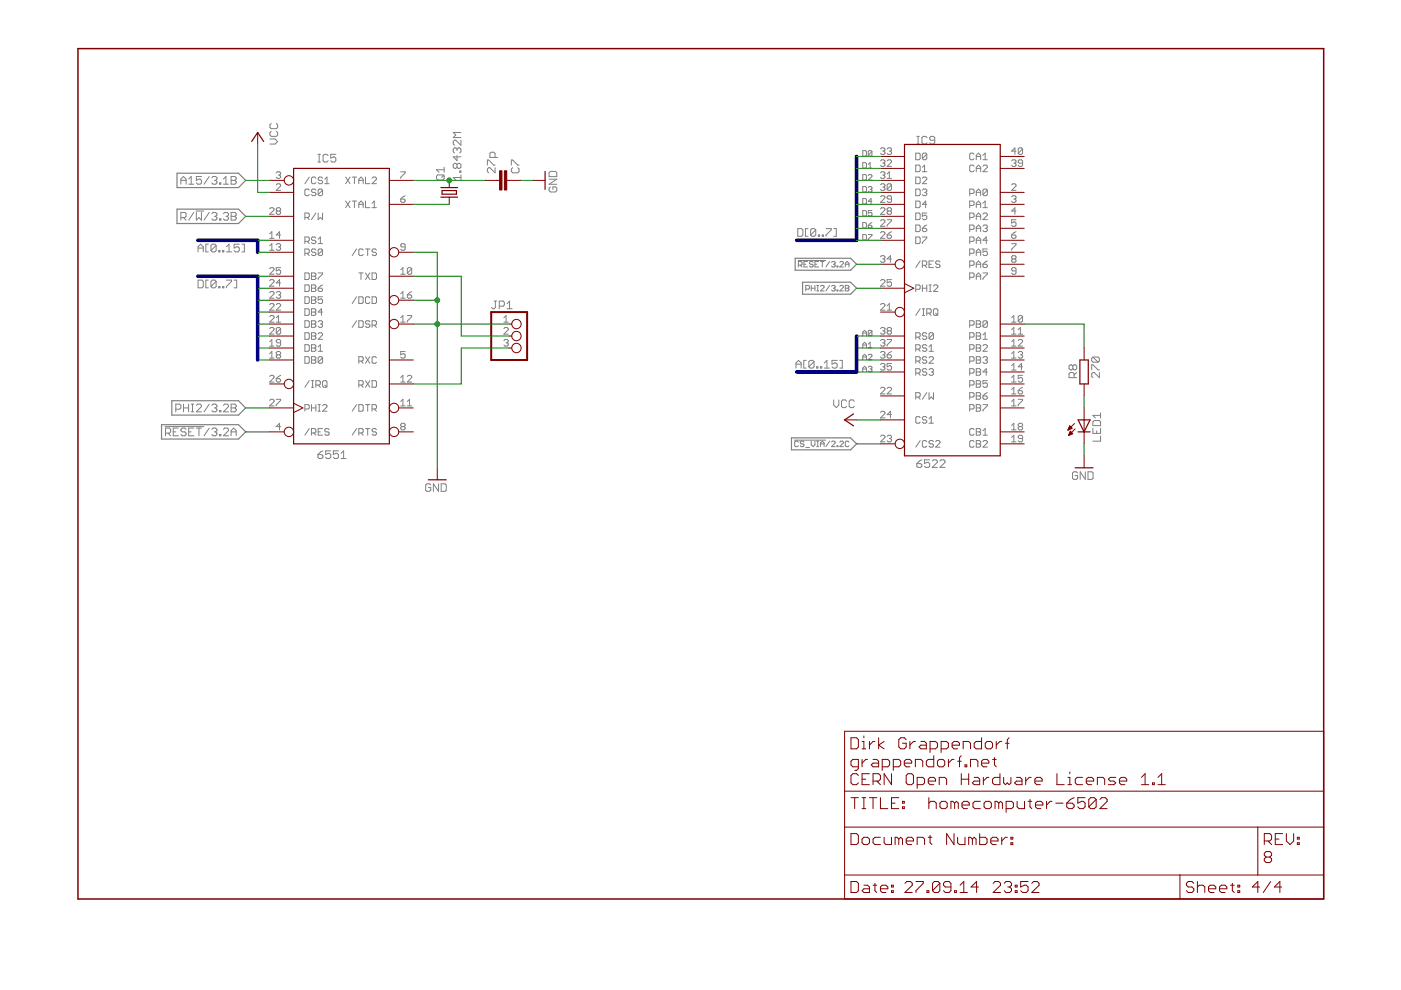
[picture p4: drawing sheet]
<svg xmlns="http://www.w3.org/2000/svg" width="297mm" height="210mm" viewBox="0 0 297 210" stroke-linecap="round" stroke-linejoin="round" font-family="sans-serif">
<g fill="none" stroke="#808080" stroke-width=".21">
<path d="M38.4 38.2h1.1M38.4 39.1v-1.1l.5-.6 .6 .6v1.1M40 39.1h1.1M40 38l.5-.6v1.7M42.7 37.4h-1.1v.8l.8-.2 .3 .2v.6l-.3 .3h-.5l-.3-.3M44.4 37.4l-1.1 1.7M44.9 37.7l.3-.3h.5l.3 .3v.3l-.3 .2M45.4 38.2h.3M45.7 38.2l.3 .3v.3l-.3 .3h-.5l-.3-.3M46.5 38.8h.3v.3h-.3zM47.4 39.1h1.1M47.4 38l.5-.6v1.7"/>
<path d="M49 37.4h.8l.3 .3v.3l-.3 .2 .3 .3v.3l-.3 .3h-.8zM49 38.2h.8M57.2 29.5h1.1l.6 .5-.6 .5h-1.1M57.5 27.8l-.3 .3v.5l.3 .3h1.1l.3-.3v-.5l-.3-.3M57.5 26.2l-.3 .3v.5l.3 .3h1.1l.3-.3v-.5l-.3-.3M58.6 39.2l.2-.2h.5l.2 .2v.2l-.9 1h.9M58.6 36.7l.2-.3h.5l.2 .3-.2 .4M59 37.1h.3M59.3 37.1l.2 .3-.2 .4h-.5l-.2-.2M65.6 37.5l-1 1.4M67 37.8l-.3-.3h-.4l-.3 .3v.9l.3 .2h.4l.3-.2M67.4 34.4h.5"/>
<path d="M67.4 32.7h.5M67.7 32.7v1.7M68.4 37.8l-.2-.3h-.5l-.2 .3 .2 .4h.5l.2 .3-.2 .4h-.5l-.2-.2M68.9 38.9h.9M68.9 38l.4-.5v1.4M69.6 33l-.3-.3h-.5l-.3 .3v1.1l.3 .3h.5l.3-.3M71.2 32.7h-1.1v.8l.6-.2h.2l.3 .2v.6l-.3 .3h-.5l-.3-.3M73.3 37.5l.9 1.4M74.2 37.5l-.9 1.4M74.7 37.5h.9M75.1 37.5v1.4M76.1 38.2h.9"/>
<path d="M76.1 38.9v-.9l.4-.5 .5 .5v.9M77.5 37.5v1.4h.9M78.9 37.8l.2-.3h.5l.2 .3v.2l-.9 .9h.9M85 36.4h.9v.3l-.9 .9v.2M92.5 37.4l.3-.3h1.1l.3 .3v.5l-.3 .3h-1.1l-.3-.3zM94.2 35.5v1M94.2 37.1l-.6 .5M94.2 36h-1.7l.6 .5M96.9 31.6l.3-.3h.3l.2 .3v.6l-.2 .2M96.9 34.9l.3-.3h.3l.2 .3v.5l-.2 .3h-.3l-.3-.3M96.9 34.9l-.3-.3h-.2l-.3 .3v.5l.3 .3h.2l.3-.3M96.9 31.6l-.3-.3h-.2l-.3 .3v.6l.3 .2"/>
<path d="M96.9 31.6v.3M96.9 33v1.1l-.8-.8h1.6M96.9 34.9v.5M97.5 36.3h.2v.2h-.2zM97.7 37.6h-1.6l.5 .6M97.7 29.7v1.1l-1.1-1.1h-.2l-.3 .3v.5l.3 .3M97.7 37.1v1.1M97.7 28.1h-1.6l.5 .5-.5 .6h1.6M103.3 35v-1.1h.3l1.1 1.1h.3M105 33.4v-.8l-.3-.3h-.6l-.2 .3v.8h1.6M105 35.6v1l-1.1-1h-.3l-.3 .2v.6l.3 .2M108.4 35v-1.1h.3l1.1 1.1h.2"/>
<path d="M108.7 35.6l-.3 .2v.6l.3 .2h1.1l.2-.2v-.6l-.2-.2M116.4 38h1.6l-1.6 1.1h1.6M116.7 39.6l-.3 .3v.5l.3 .3h1.1l.2-.3v-.5l-.2-.3h-.6v.6M116.7 36.3h1.1l.2 .3v.8h-1.6v-.8zM182.9 39.6h.6l.2 .2v.7l-.2 .2h-.6zM182.9 37h.6l.2 .2v.8l-.2 .2h-.6zM182.9 31.9h.6l.2 .2v.8l-.2 .2h-.6zM182.9 34.5h.6l.2 .2v.8l-.2 .1h-.6zM184.1 37.2l.2-.2h.4l.2 .2v.2l-.8 .8h.8M184.1 34.9l.4-.4v1.1M184.1 39.8l.2-.2h.4l.2 .2-.2 .4M184.1 35.6h.8"/>
<path d="M184.9 32.1l-.2-.2h-.4l-.2 .2v.8M184.9 32.1v.8l-.2 .2h-.4l-.2-.2M184.9 32.1l-.8 .8M186.7 31.6l.2-.3h.5l.2 .3-.2 .4M186.7 39.2l.2-.2h.5l.2 .2-.2 .5M186.7 36.7l.2-.3h.5l.2 .3-.2 .4M186.7 34.1l.2-.2h.5l.2 .2-.2 .5M187.2 34.6h.2M187.2 39.7h.2M187.2 37.1h.2M187.2 32h.2M187.4 39.7l.2 .2-.2 .5h-.5l-.2-.3"/>
<path d="M187.4 37.1l.2 .3-.2 .4h-.5l-.2-.2M187.4 34.6l.2 .2-.2 .5h-.5l-.2-.2M187.4 32l.2 .3-.2 .4h-.5l-.2-.2M188.1 31.6l.2-.3h.5l.2 .3-.2 .4M188.1 37.8h.9M188.1 34.1l.2-.2h.5l.2 .2v.3l-.9 .9h.9M188.1 36.9l.5-.5v1.4M188.6 32h.2M188.8 32l.2 .3-.2 .4h-.5l-.2-.2M189 39.2v.9l-.2 .3h-.5l-.2-.3M189 39.2l-.2-.2h-.5l-.2 .2v.9M189 39.2l-.9 .9"/>
<path d="M194.2 35h.7l.2 .2v1l-.2 .2h-.7zM194.2 37.5h.7l.2 .3v.9l-.2 .2h-.7zM194.2 32.5h.7l.2 .2v.9l-.2 .3h-.7zM194.4 30.5h.5M194.4 28.9h.5M194.6 28.9v1.6M195.6 35.5l.4-.5v1.4M195.6 37.8l.2-.3h.5l.2 .3v.2l-.9 .9h.9M195.6 36.4h.9M196.5 32.7v.9l-.2 .3h-.5l-.2-.3M196.5 32.7l-.2-.2h-.5l-.2 .2v.9M196.5 32.7l-.9 .9"/>
<path d="M196.6 29.2l-.3-.3h-.6l-.2 .3v1.1l.2 .2h.6l.3-.2M198.2 29.7h-.8l-.3-.2v-.3l.3-.3h.5l.3 .3v1.1l-.3 .2h-.5l-.3-.2M206.5 35.2l-.2-.2h-.5l-.2 .2v1l.2 .2h.5l.2-.2M206.5 32.7l-.2-.2h-.5l-.2 .2v.9l.2 .3h.5l.2-.3M207 35.7h.9M207 33.9v-1l.5-.4 .4 .4v1M207 36.4v-.9l.5-.5 .4 .5v.9M207 33.2h.9M208.4 35.2l.2-.2h.5l.2 .2v.3l-.9 .9h.9M208.4 33.9h.9M208.4 32.9l.5-.4v1.4M214.5 39.2l.2-.2h.5l.2 .2v.2l-.9 1h.9"/>
<path d="M214.5 34.1l.2-.2h.5l.2 .2-.2 .5M214.9 34.6h.3M215.2 34.6l.2 .2-.2 .5h-.5l-.2-.2M215.4 32h-.9l.7-.7v1.4M216.8 34.6h-.7l-.2-.2 .2-.5h.5l.2 .2v1l-.2 .2h-.5l-.2-.2M216.8 31.6l-.2-.3h-.5l-.2 .3v.9M216.8 31.6v.9l-.2 .2h-.5l-.2-.2M216.8 31.6l-.9 .9M38.4 46.1h.8l.3-.2v-.6l-.3-.3h-.8v1.7M38.9 46.1l.6 .6M41.1 45l-1.1 1.7M41.6 44.7h1.6"/>
<path d="M41.6 45v1.7l.6-.6 .5 .6v-1.7M42 59.4h.8l.3 .3v1l-.3 .3h-.8zM42 53.4v-1.1l.5-.5 .6 .5v1.1M42 52.6h1.1M44.2 51.8h-.6v1.6h.6M44.2 59.4h-.6v1.6h.6M44.4 45l-1.1 1.7M44.9 45.3l.3-.3h.5l.3 .3v.3l-.3 .3M45.4 45.9h.3M45.7 45.9l.3 .2v.3l-.3 .3h-.5l-.3-.3M45.8 52v1.1l-.2 .3h-.6l-.3-.3M45.8 52l-.2-.2h-.6l-.3 .2v1.1"/>
<path d="M45.8 59.7l-.2-.3h-.6l-.3 .3v1M45.8 59.7v1l-.2 .3h-.6l-.3-.3M45.8 52l-1.1 1.1M45.8 59.7l-1.1 1M46.4 53.1h.2v.3h-.2zM46.5 46.4h.3v.3h-.3zM47.2 53.1h.3v.3h-.3zM47.4 45.3l.2-.3h.6l.3 .3v.3l-.3 .3M47.9 45.9h.3M48 53.4h1.1M48 52.3l.6-.5v1.6M48 59.4h1.1v.3l-1.1 1v.3"/>
<path d="M48.2 45.9l.3 .2v.3l-.3 .3h-.6l-.2-.3M49 45.9h.8M49 45h.8l.3 .3v.3l-.3 .3 .3 .2v.3l-.3 .3h-.8zM49.6 59.4h.6v1.6h-.6M50.7 51.8h-1.1v.8l.6-.3h.3l.2 .3v.5l-.2 .3h-.6l-.3-.3M51.3 51.8h.5v1.6h-.5M57.2 44.3l.2-.3h.5l.2 .3v.2l-.9 .9h.9M57.2 59.5l.2-.2h.5l.2 .2v.3l-.9 .9h.9M57.2 53.1h.9M57.2 57l.2-.3h.5l.2 .3v.2l-.9 .9h.9M57.2 52.1l.4-.4v1.4M57.2 49.6l.4-.5v1.4"/>
<path d="M57.2 50.5h.9M58.6 51.9l.2-.2h.5l.2 .2-.2 .5M58.8 44.7l-.2-.2 .2-.5h.5l.2 .3-.2 .4M58.8 44.7l-.2 .3 .2 .4h.5l.2-.2-.2-.5M58.8 44.7h.5M59 52.4h.3M59.3 52.4l.2 .2-.2 .5h-.5l-.2-.3M59.5 56.7h-.9v.7l.7-.2 .2 .2v.5l-.2 .2h-.5l-.2-.2M59.5 49.8h-.9l.7-.7v1.4M59.5 60h-.9l.7-.7v1.4M64.6 46.1h.7l.3-.2v-.5l-.3-.2h-.7v1.4M64.6 51.2h.7l.3-.3v-.4l-.3-.3h-.7v1.4"/>
<path d="M64.6 53.7h.7l.3-.2v-.5l-.3-.2h-.7v1.4M64.6 57.9h.7l.3 .2v.9l-.3 .3h-.7zM65.1 53.7l.5 .5M65.1 51.2l.5 .4M65.1 46.1l.5 .5M65.6 40.3l-.3-.2h-.4l-.3 .2v1l.3 .2h.4l.3-.2M66 57.9h.7l.3 .2-.3 .5 .3 .4-.3 .3h-.7zM66 58.6h.7M67 40.3l-.3-.2h-.4l-.3 .5 .3 .2h.4l.3 .5-.3 .2h-.4l-.3-.2M67 50.5l-.3-.3h-.4l-.3 .5 .3 .2h.4l.3 .5-.3 .2h-.4l-.3-.2M67 53l-.3-.2h-.4l-.3 .5 .3 .2h.4l.3 .5-.3 .2h-.4l-.3-.2M67 45.2l-1 1.4"/>
<path d="M67.5 45.2v1.4l.4-.5 .5 .5v-1.4M67.5 57.9h.9v.2l-.9 .9v.3M67.5 51.6h.9M67.5 50.7l.4-.5v1.4M68.4 40.3l-.2-.2h-.5l-.2 .2v1M68.4 40.3v1l-.2 .2h-.5l-.2-.2M68.4 53l-.2-.2h-.5l-.2 .2v1M68.4 53v1l-.2 .2h-.5l-.2-.2M68.4 40.3l-.9 1M68.4 53l-.9 1M73.3 42.6l.9 1.4M74.2 42.6l-.9 1.4"/>
<path d="M74.7 42.6h.9M75.1 42.6v1.4M75.6 52.8l-.9 1.4M76.1 44v-.9l.4-.5 .5 .5v.9M76.1 43.3h.9M76.1 57.9h.9M76.5 57.9v1.4M77 53l-.2-.2h-.5l-.2 .2v1l.2 .2h.5l.2-.2M77.5 42.6v1.4h.9M77.5 52.8h.9M77.5 57.9l.9 1.4M78 52.8v1.4"/>
<path d="M78.4 57.9l-.9 1.4M78.9 57.9h.7l.2 .2v.9l-.2 .3h-.7zM78.9 44h.9M78.9 43.1l.5-.5v1.4M79.8 53l-.2-.2h-.5l-.2 .2 .2 .5h.5l.2 .2-.2 .5h-.5l-.2-.2M85 42.2h.7l.2 .5-.2 .2h-.5l-.2-.2zM85 57.2l.4-.5v1.4M85 58.1h.9M85.9 52.4h-.7l-.2-.3 .2-.4h.5l.2 .2v.9l-.2 .3h-.5l-.2-.3M85.9 41.5l-.9 .7M87.3 57l-.2-.3h-.5l-.2 .3v.9M87.3 57v.9l-.2 .2h-.5l-.2-.2"/>
<path d="M87.3 57l-.9 .9M169.1 48.5h.8l.3 .2v1.1l-.3 .3h-.8zM169.2 55.2h5.9M169.3 56.2h.6l.2-.2v-.4l-.2-.2h-.6v1.2M169.7 56.2l.4 .4M170.5 56h.3M171.2 55.4h-.7v1.2h.7M171.3 48.5h-.5v1.6h.5M172.4 55.6l-.2-.2h-.4l-.2 .4 .2 .2h.4l.2 .4-.2 .2h-.4l-.2-.2M172.8 56h.4M173 48.7l-.3-.2h-.6l-.2 .2v1.1M173 48.7v1.1l-.3 .3h-.6l-.2-.3"/>
<path d="M173 48.7l-1.1 1.1M173.5 49.8h.3v.3h-.3zM173.6 55.4h-.8v1.2h.8M173.9 55.4h.8M174.3 49.8h.3v.3h-.3zM174.3 55.4v1.2M175.1 48.5h1.1v.2l-1.1 1.1v.3M175.9 55.4l-.8 1.2M176.3 55.6l.2-.2h.4l.2 .2-.2 .4M176.7 56h.2M176.8 48.5h.5v1.6h-.5M176.9 56l.2 .2-.2 .4h-.4l-.2-.2"/>
<path d="M177.5 56.4h.2v.2h-.2zM178.1 55.6l.1-.2h.4l.2 .2v.2l-.7 .8h.7M179.2 56h.8M179.2 56.6v-.8l.4-.4 .4 .4v.8M182.9 49.7h.6l.2 .2v.8l-.2 .2h-.6zM182.9 42.1h.6l.2 .2v.8l-.2 .2h-.6zM182.9 44.6h.6l.2 .2v.8l-.2 .2h-.6zM182.9 47.2h.6l.2 .2v.8l-.2 .1h-.6zM184.1 47.8h.6l.2 .4-.2 .1h-.4l-.2-.1zM184.1 49.7h.8v.2l-.8 .8v.2M184.5 40.2h.2M184.7 40.2l.2 .1-.2 .4h-.4l-.2-.2"/>
<path d="M184.9 44.6h-.8v.6l.4-.2 .4 .2v.4l-.2 .2h-.4l-.2-.2M184.9 47.2l-.8 .6M184.9 42.7h-.8l.6-.6v1.2M186.7 41.7l.2-.2h.5l.2 .2v.3l-.9 .9h.9M186.7 44.3l.2-.3h.5l.2 .3v.2l-.9 .9h.9M186.7 49.4l.2-.3h.5l.2 .3v.2l-.9 .9h.9M186.7 59.5l.2-.2h.5l.2 .2v.3l-.9 .9h.9M186.7 54.4l.2-.2h.5l.2 .2-.2 .5M186.7 46.8l.2-.2h.5l.2 .2v.3l-.9 .9h.9M187.2 54.9h.2M187.4 54.9l.2 .2-.2 .5h-.5l-.2-.2M188.1 49.8h.7l.2 .5-.2 .2h-.5l-.2-.2z"/>
<path d="M188.1 46.6h.9v.2l-.9 1v.2M188.3 44.7l-.2-.2 .2-.5h.5l.2 .3-.2 .4M188.3 44.7l-.2 .3 .2 .4h.5l.2-.2-.2-.5M188.3 44.7h.5M189 42.2h-.7l-.2-.2 .2-.5h.5l.2 .2v1l-.2 .2h-.5l-.2-.2M189 59.3h-.9v.7l.5-.2 .4 .2v.5l-.2 .2h-.5l-.2-.2M189 54.9h-.9l.7-.7v1.4M189 49.1l-.9 .7M194.2 40.1h.7l.2 .2v1l-.2 .2h-.7zM194.2 42.6h.7l.2 .3v.9l-.2 .2h-.7zM194.2 50.2h.7l.2 .3v.9l-.2 .2h-.7zM194.2 45.2h.7l.2 .2v.9l-.2 .3h-.7z"/>
<path d="M194.2 47.7h.7l.2 .2v1l-.2 .2h-.7zM195.1 55.3l-.9 1.4M195.6 40.3l.2-.2h.5l.2 .2-.2 .5M195.6 50.2h.9v.3l-.9 .9v.2M195.6 56.3h.7l.2-.3v-.4l-.2-.3h-.7v1.4M195.6 48.4h.7l.2 .5-.2 .2h-.5l-.2-.2zM196 40.8h.3M196 56.3l.5 .4M196.3 40.8l.2 .2-.2 .5h-.5l-.2-.2M196.5 43.3h-.9l.7-.7v1.4M196.5 45.2h-.9v.7l.4-.3 .5 .3v.4l-.2 .3h-.5l-.2-.3M196.5 47.7l-.9 .7"/>
<path d="M197 56h.4M197.9 55.3h-.9v1.4h.9M199.3 55.6l-.2-.3h-.5l-.2 .3 .2 .4h.5l.2 .3-.2 .4h-.5l-.2-.2M205.6 58.8h.7l.2-.2v-.5l-.2-.2h-.7v1.4M205.6 41h.7l.2-.2v-.5l-.2-.2h-.7v1.4M205.6 43.6h.7l.2-.3v-.4l-.2-.3h-.7v1.4M205.6 53.7h.7l.2-.2v-.5l-.2-.2h-.7v1.4M205.6 51.2h.7l.2-.3v-.4l-.2-.3h-.7v1.4M205.6 46.1h.7l.2-.2v-.5l-.2-.2h-.7v1.4M205.6 48.6h.7l.2-.2v-.5l-.2-.2h-.7v1.4M205.6 56.3h.7l.2-.3v-.4l-.2-.3h-.7v1.4M207 40.8h.9"/>
<path d="M207 43.3h.9M207 53.5h.9M207 50.9h.9M207 58.6h.9M207 41.5v-.9l.5-.5 .4 .5v.9M207 44v-.9l.5-.5 .4 .5v.9M207 46.6v-1l.5-.4 .4 .4v1M207 49.1v-.9l.5-.5 .4 .5v.9M207 51.6v-.9l.5-.5 .4 .5v.9M207 54.2v-.9l.5-.5 .4 .5v.9M207 56.7v-.9l.5-.5 .4 .5v.9M207 59.3v-1l.5-.4 .4 .4v1"/>
<path d="M207 56h.9M207 48.4h.9M207 45.9h.9M208.4 44h.9M208.4 57.9h.9v.2l-.9 .9v.3M208.4 45.4l.2-.2h.5l.2 .2v.2l-.9 1h.9M208.4 47.9l.2-.2h.5l.2 .2-.2 .5M208.4 56h.7l.2 .5-.2 .2h-.5l-.2-.2zM208.4 43.1l.5-.5v1.4M208.9 48.4h.2M209.1 48.4l.2 .2-.2 .5h-.5l-.2-.2M209.3 40.3l-.2-.2h-.5l-.2 .2v1"/>
<path d="M209.3 40.3v1l-.2 .2h-.5l-.2-.2M209.3 52.8h-.9v.7l.7-.2 .2 .2v.5l-.2 .2h-.5l-.2-.2M209.3 50.9h-.9l.7-.7v1.4M209.3 55.3l-.9 .7M209.3 40.3l-.9 1M214.5 41.7l.2-.2h.5l.2 .2-.2 .5M214.5 51.7h.9v.2l-.9 .9v.3M214.5 49.8h.7l.2 .5-.2 .2h-.5l-.2-.2zM214.7 54.9l-.2-.2 .2-.5h.5l.2 .2-.2 .5M214.7 54.9l-.2 .2 .2 .5h.5l.2-.2-.2-.5M214.7 54.9h.5M214.9 42.2h.3"/>
<path d="M215.2 42.2l.2 .2-.2 .5h-.5l-.2-.2M215.4 57.4h-.7l-.2-.2 .2-.5h.5l.2 .3v.9l-.2 .2h-.5l-.2-.2M215.4 44.7h-.9l.7-.7v1.4M215.4 46.6h-.9v.7l.7-.2 .2 .2v.5l-.2 .2h-.5l-.2-.2M215.4 49.1l-.9 .7M46.4 60.7h.2v.3h-.2zM47.2 60.7h.3v.3h-.3zM57.2 75.9h.9M57.2 67.1l.2-.2h.5l.2 .2v.3l-.9 .9h.9M57.2 62.1l.2-.3h.5l.2 .3v.2l-.9 .9h.9M57.2 79.8l.2-.2h.5l.2 .2v.3l-.9 .9h.9M57.2 72.5l.4-.5v1.4"/>
<path d="M57.2 75l.4-.5v1.4M57.2 64.6l.2-.2h.5l.2 .2v.2l-.9 1h.9M57.2 73.4h.9M57.2 69.7l.2-.3h.5l.2 .3v.2l-.9 .9h.9M58.6 62.1l.2-.3h.5l.2 .3-.2 .4M58.6 64.6l.2-.2h.5l.2 .2v.2l-.9 1h.9M58.6 68.3h.9M58.6 67.4l.4-.5v1.4M58.8 75.2l-.2-.2 .2-.5h.5l.2 .3-.2 .4M58.8 75.2l-.2 .3 .2 .4h.5l.2-.2-.2-.5M58.8 75.2h.5M59 62.5h.3"/>
<path d="M59.3 62.5l.2 .3-.2 .4h-.5l-.2-.2M59.5 69.7v.9l-.2 .2h-.5l-.2-.2M59.5 72.7h-.7l-.2-.2 .2-.5h.5l.2 .2v1l-.2 .2h-.5l-.2-.2M59.5 79.6l-.9 .7M59.5 69.7l-.2-.3h-.5l-.2 .3v.9M59.5 69.7l-.9 .9M64.6 60.4h.7l.3 .2v1l-.3 .2h-.7zM64.6 62.9h.7l.3 .3v.9l-.3 .2h-.7zM64.6 65.5h.7l.3 .2v.9l-.3 .3h-.7zM64.6 68h.7l.3 .2v1l-.3 .2h-.7zM64.6 70.5h.7l.3 .3v.9l-.3 .2h-.7zM64.6 73.1h.7l.3 .2v1l-.3 .2h-.7z"/>
<path d="M64.6 75.6h.7l.3 .3v.9l-.3 .2h-.7zM66 60.4h.7l.3 .2-.3 .5 .3 .5-.3 .2h-.7zM66 62.9h.7l.3 .3-.3 .4 .3 .5-.3 .2h-.7zM66 65.5h.7l.3 .2-.3 .5 .3 .4-.3 .3h-.7zM66 68h.7l.3 .2-.3 .5 .3 .5-.3 .2h-.7zM66 70.5h.7l.3 .3-.3 .4 .3 .5-.3 .2h-.7zM66 73.1h.7l.3 .2-.3 .5 .3 .5-.3 .2h-.7zM66 75.6h.7l.3 .3-.3 .4 .3 .5-.3 .2h-.7zM66 68.7h.7M66 76.3h.7M66 73.8h.7M66 71.2h.7"/>
<path d="M66 66.2h.7M66 63.6h.7M66 61.1h.7M67.5 61.1h.7l.2 .5-.2 .2h-.5l-.2-.2zM67.5 68.2l.2-.2h.5l.2 .2-.2 .5M67.5 70.8l.2-.3h.5l.2 .3v.2l-.9 .9h.9M67.5 73.6l.4-.5v1.4M67.5 74.5h.9M67.9 68.7h.3M68.2 68.7l.2 .2-.2 .5h-.5l-.2-.2M68.4 60.4l-.9 .7M68.4 62.9h-.9v.7l.4-.2 .5 .2v.5l-.2 .2h-.5l-.2-.2"/>
<path d="M68.4 75.9l-.2-.3h-.5l-.2 .3v.9M68.4 75.9v.9l-.2 .2h-.5l-.2-.2M68.4 75.9l-.9 .9M68.4 66.2h-.9l.7-.7v1.4M75.6 62.9l-.9 1.4M75.6 68l-.9 1.4M76.1 62.9h.7l.2 .3v.9l-.2 .2h-.7zM76.1 68h.7l.2 .2v1l-.2 .2h-.7zM76.1 76.6h.7l.2-.3v-.4l-.2-.3h-.7v1.4M76.5 76.6l.5 .4M77.5 75.6l.9 1.4M78.4 75.6l-.9 1.4"/>
<path d="M78.4 63.2l-.2-.3h-.5l-.2 .3v.9l.2 .2h.5l.2-.2M78.4 68.2l-.2-.2h-.5l-.2 .5 .2 .2h.5l.2 .5-.2 .2h-.5l-.2-.2M78.9 62.9h.7l.2 .3v.9l-.2 .2h-.7zM78.9 68.9h.7l.2-.2v-.5l-.2-.2h-.7v1.4M79.4 68.9l.4 .5M79.8 75.9l-.2-.3h-.5l-.2 .3v.9l.2 .2h.5l.2-.2M85 62.3l.4-.5v1.4M85 67.4l.4-.5v1.4M85 63.2h.9M85 68.3h.9M85.9 74.5h-.9v.7l.4-.2 .5 .2v.5l-.2 .2h-.5l-.2-.2M86.4 62.5h.7l.2 .5-.2 .2h-.5l-.2-.2z"/>
<path d="M86.4 66.9h.9v.2l-.9 1v.2M86.4 79.8l.2-.2h.5l.2 .2v.3l-.9 .9h.9M87.3 61.8l-.9 .7M104.8 63.8h.5M105 63.8v1.4l-.2 .3h-.3l-.3-.3M105.9 64.9h.8l.2-.3v-.5l-.2-.3h-.8v1.7M106.8 68.3h1M106.8 72.2l.3-.2h.4l.3 .2-.3 .5M106.8 69.7l.3-.3h.4l.3 .3v.2l-1 .9h1M106.8 67.4l.5-.5v1.4M107.3 72.7h.2M107.5 65.5h1.1"/>
<path d="M107.5 64.4l.5-.6v1.7M107.5 72.7l.3 .2-.3 .5h-.4l-.3-.2M168.8 78v-1l.5-.6 .6 .6v1M168.8 77.2h1.1M170.8 61.3h.6l.2-.2v-.4l-.2-.2h-.6v1.2M170.9 76.4h-.5v1.6h.5M172 61.1h.8M172 60.5v1.2M172.6 76.7v1.1l-.3 .2h-.5l-.3-.2M172.6 76.7l-.3-.3h-.5l-.3 .3v1.1M172.6 76.7l-1.1 1.1M172.8 60.5v1.2"/>
<path d="M173.1 77.8h.3v.2h-.3zM173.2 60.5h.4M173.2 61.7h.4M173.4 60.5v1.2M173.9 77.8h.3v.2h-.3zM173.9 60.7l.2-.2h.4l.2 .2v.2l-.8 .8h.8M174.8 78h1.1M174.8 77l.5-.6v1.6M175.9 60.5l-.8 1.2M176.3 60.7l.2-.2h.4l.2 .2-.2 .4M176.7 61.1h.2M176.9 61.1l.2 .2-.2 .4h-.4l-.2-.2"/>
<path d="M177.5 61.5h.2v.2h-.2zM177.5 76.4h-1.1v.8l.6-.2h.2l.3 .2v.6l-.3 .2h-.5l-.3-.2M178.1 76.4h.5v1.6h-.5M178.1 60.7l.1-.2h.4l.2 .2v.2l-.7 .8h.7M179.2 61.1h.6M179.2 60.5h.6l.2 .2-.2 .4 .2 .4-.2 .2h-.6zM182.9 75.7h.8M182.9 76.3v-.8l.4-.4 .4 .4v.8M182.9 71.2v-.8l.4-.4 .4 .4v.8M182.9 73.7v-.7l.4-.4 .4 .4v.7M182.9 78.8v-.8l.4-.3 .4 .3v.8M182.9 73.2h.8"/>
<path d="M182.9 70.6h.8M182.9 78.2h.8M184.1 75.3l.2-.2h.4l.2 .2v.2l-.8 .8h.8M184.1 73l.4-.4v1.1M184.1 73.7h.8M184.1 77.9l.2-.2h.4l.2 .2-.2 .3M184.5 78.2h.2M184.7 78.2l.2 .2-.2 .4h-.4l-.2-.2M184.9 70.2l-.2-.2h-.4l-.2 .2v.8M184.9 70.2v.8l-.2 .2h-.4l-.2-.2M184.9 70.2l-.8 .8M186.7 74.8l.2-.3h.5l.2 .3-.2 .4"/>
<path d="M186.7 64.6l.2-.2h.5l.2 .2v.2l-.9 1h.9M186.7 72.2l.2-.2h.5l.2 .2-.2 .5M186.7 69.7l.2-.3h.5l.2 .3-.2 .4M186.7 77.3l.2-.2h.5l.2 .2-.2 .5M187.2 75.2h.2M187.2 72.7h.2M187.2 77.8h.2M187.2 70.1h.2M187.4 77.8l.2 .2-.2 .5h-.5l-.2-.3M187.4 75.2l.2 .3-.2 .4h-.5l-.2-.2M187.4 72.7l.2 .2-.2 .5h-.5l-.2-.2M187.4 70.1l.2 .3-.2 .4h-.5l-.2-.2"/>
<path d="M188.1 75.2h.7l.2 .5-.2 .2h-.5l-.2-.2zM188.1 72h.9v.2l-.9 1v.2M188.1 65.8h.9M188.1 64.8l.5-.4v1.4M188.3 70.1l-.2 .3 .2 .4h.5l.2-.2-.2-.5M188.3 70.1l-.2-.2 .2-.5h.5l.2 .3-.2 .4M188.3 70.1h.5M189 77.1h-.9v.7l.5-.3 .4 .3v.4l-.2 .3h-.5l-.2-.3M189 74.5l-.9 .7M194.2 76.6h.7l.2-.3v-.4l-.2-.3h-.7v1.4M194.2 74h.7l.2-.2v-.5l-.2-.2h-.7v1.4M194.2 71.5h.7l.2-.3v-.4l-.2-.3h-.7v1.4"/>
<path d="M194.2 61.3h.7l.2-.2v-.5l-.2-.2h-.7v1.4M194.2 79.1h.7l.2-.2v-.5l-.2-.2h-.7v1.4M194.6 79.1l.5 .5M194.6 76.6l.5 .4M194.6 74l.5 .5M194.6 71.5l.5 .4M195.1 65.5l-.9 1.4M195.6 66.9h.4M195.6 65.5h.4M195.6 61.1h.9M195.6 60.4v1.4M195.8 65.5v1.4"/>
<path d="M196.5 75.9l-.2-.3h-.5l-.2 .5 .2 .2h.5l.2 .5-.2 .2h-.5l-.2-.2M196.5 78.4l-.2-.2h-.5l-.2 .2 .2 .5h.5l.2 .2-.2 .5h-.5l-.2-.3M196.5 73.3l-.2-.2h-.5l-.2 .5 .2 .2h.5l.2 .5-.2 .2h-.5l-.2-.2M196.5 70.8l-.2-.3h-.5l-.2 .5 .2 .2h.5l.2 .5-.2 .2h-.5l-.2-.2M196.5 66.4h.7l.2-.2v-.5l-.2-.2h-.7v1.4M196.5 60.4v1.4M197 66.4l.4 .5M197 75.9l.2-.3h.5l.2 .3v.2l-.9 .9h.9M197 74.5h.9M197 61.8h.4M197 60.4h.4M197 78.4l.2-.2h.5l.2 .2-.2 .5"/>
<path d="M197 73.6l.4-.5v1.4M197.2 60.4v1.4M197.4 78.9h.3M197.7 78.9l.2 .2-.2 .5h-.5l-.2-.3M197.9 70.8v.9l-.2 .2h-.5l-.2-.2M197.9 70.8l-.2-.3h-.5l-.2 .3v.9M197.9 65.7l.2-.2h.5l.2 .2v.9l-.2 .3h-.5l-.2-.3zM197.9 60.6l.2-.2h.5l.2 .2v.3l-.9 .9h.9M197.9 70.8l-.9 .9M198.4 66.4l.4 .5M205.6 76.6h.7l.2-.3v-.4l-.2-.3h-.7v1.4M205.6 68.9h.7l.2-.2v-.5l-.2-.2h-.7v1.4"/>
<path d="M205.6 74h.7l.2-.2v-.5l-.2-.2h-.7v1.4M205.6 71.5h.7l.2-.3v-.4l-.2-.3h-.7v1.4M205.6 79.1h.7l.2-.2v-.5l-.2-.2h-.7v1.4M207 75.6h.7l.2 .3-.2 .4 .2 .5-.2 .2h-.7zM207 78.2h.7l.2 .2-.2 .5 .2 .4-.2 .3h-.7zM207 68h.7l.2 .2-.2 .5 .2 .5-.2 .2h-.7zM207 68.7h.7M207 76.3h.7M207 73.1h.7l.2 .2-.2 .5 .2 .5-.2 .2h-.7zM207 73.8h.7M207 70.5h.7l.2 .3-.2 .4 .2 .5-.2 .2h-.7zM207 71.2h.7"/>
<path d="M207 78.9h.7M208.4 75.9l.2-.3h.5l.2 .3-.2 .4M208.4 73.3l.2-.2h.5l.2 .2v.3l-.9 .9h.9M208.4 71.9h.9M208.4 71l.5-.5v1.4M208.9 76.3h.2M209.1 76.3l.2 .3-.2 .4h-.5l-.2-.2M209.3 68.2v1l-.2 .2h-.5l-.2-.2M209.3 68.2l-.2-.2h-.5l-.2 .2v1M209.3 78.9h-.9l.7-.7v1.4M209.3 68.2l-.9 1M214.5 78.5h.9"/>
<path d="M214.5 75.9h.9M214.5 68.3h.9M214.5 73.4h.9M214.5 70.8h.9M214.5 67.4l.4-.5v1.4M214.5 69.9l.4-.5v1.4M214.5 72.5l.4-.5v1.4M214.5 75l.4-.5v1.4M214.5 77.5l.4-.4v1.4M215.9 74.8l.2-.3h.5l.2 .3-.2 .4M215.9 72.2l.2-.2h.5l.2 .2v.3l-.9 .9h.9M215.9 70.8h.9"/>
<path d="M215.9 69.9l.4-.5v1.4M216.3 75.2h.3M216.6 75.2l.2 .3-.2 .4h-.5l-.2-.2M216.8 79.6h-.9v.7l.7-.2 .2 .2v.5l-.2 .2h-.5l-.2-.2M216.8 67.1v1l-.2 .2h-.5l-.2-.2M216.8 67.1l-.2-.2h-.5l-.2 .2v1M216.8 77.8h-.9l.7-.7v1.4M216.8 67.1l-.9 1M227.5 77.6l-.3-.3h-.3l-.2 .3v.6l.2 .2h.3l.3-.2M227.5 77.6l.2-.3h.3l.3 .3v.6l-.3 .2h-.3l-.2-.2M227.5 77.6v.6M228.3 79l-.6 .5"/>
<path d="M231.5 78.4v-1.1h.2l1.1 1.1h.3M231.7 75.7h1.1l.3 .3v.5l-.3 .3M231.7 75.7l-.2 .3v.5l.2 .3h1.1M231.7 75.7l1.1 1.1M233.1 79v1.1l-1.1-1.1h-.3l-.2 .2v.6l.2 .3M35 90.4h8.2M35.1 91.8h.8l.3-.2v-.6l-.3-.2h-.8v1.6M35.6 91.8l.6 .6M36.7 91.6h.6M37.3 86.8h.8l.3-.3v-.5l-.3-.3h-.8v1.6M37.8 90.8h-1.1v1.6h1.1M38.9 86.5h1.1"/>
<path d="M38.9 85.7v1.6M39.5 91l-.3-.2h-.6l-.2 .2v.3l.2 .3h.6l.3 .2v.3l-.3 .3h-.6l-.2-.3M40 85.7v1.6M40 91.6h.5M40.5 85.7h.6M40.5 87.3h.6M40.8 85.7v1.6M41.1 90.8h-1.1v1.6h1.1M41.6 90.8h1.1M41.6 86l.3-.3h.5l.3 .3v.2l-1.1 1.1h1.1M42.2 90.8v1.6M44.4 90.8l-1.1 1.6"/>
<path d="M44.4 85.7l-1.1 1.6M44.9 91l.3-.2h.5l.3 .2v.3l-.3 .3M44.9 86l.3-.3h.5l.3 .3v.2l-.3 .3M45.4 91.6h.3M45.4 86.5h.3M45.7 91.6l.3 .2v.3l-.3 .3h-.5l-.3-.3M45.7 86.5l.3 .3v.2l-.3 .3h-.5l-.3-.3M46.5 92.1h.3v.3h-.3zM46.5 87h.3v.3h-.3zM47.4 91l.2-.2h.6l.3 .2v.3l-1.1 1.1h1.1M47.4 86l.2-.3h.6l.3 .3v.2l-1.1 1.1h1.1M49 91.6h1.1"/>
<path d="M49 86.5h.8M49 85.7h.8l.3 .3v.2l-.3 .3 .3 .3v.2l-.3 .3h-.8zM49 92.4v-1.1l.6-.5 .5 .5v1.1M57.2 84.9l.2-.2h.5l.2 .2v.2l-.9 1h.9M58.6 80.3h.7l.2 .5-.2 .2h-.5l-.2-.2zM58.6 84.7h.9v.2l-.9 .9v.3M59.5 90.4h-.9l.7-.7v1.4M64.6 86.7h.7l.3-.2v-.5l-.3-.2h-.7v1.4M65.6 90.9l-1 1.4M65.6 80.7l-1 1.4M66 85.8v1.4M66 91.8h.7l.3-.2v-.5l-.3-.2h-.7v1.4"/>
<path d="M66 80.7h.5M66 82.1h.5M66 86.5h1M66.3 80.7v1.4M66.5 91.8l.5 .5M67 81.6h.7l.2-.2v-.5l-.2-.2h-.7v1.4M67 85.8v1.4M67.4 96.4h.8l.3 .3v.2l-.3 .3h-.5l-.3-.3zM67.4 81.6l.5 .5M67.5 91.6h.4M67.5 87.2h.4M67.5 85.8h.4"/>
<path d="M67.7 85.8v1.4M68.4 90.9h-.9v1.4h.9M68.4 86l.2-.2h.5l.2 .2v.3l-.9 .9h.9M68.5 95.6l-.6 .2-.5 .6M68.6 80.7h.5l.2 .2v1l-.2 .2h-.5l-.2-.2v-1zM68.9 81.6l.4 .5M69.8 91.1l-.2-.2h-.5l-.2 .2 .2 .5h.5l.2 .2-.2 .5h-.5l-.2-.3M70.1 95.6h-1.1v.8l.6-.3h.2l.3 .3v.5l-.3 .3h-.5l-.3-.3M71.8 95.6h-1.1v.8l.5-.3h.3l.3 .3v.5l-.3 .3h-.5l-.3-.3M72.3 97.2h1.1M72.3 96.1l.6-.5v1.6M75.6 90.9l-.9 1.4"/>
<path d="M75.6 85.8l-.9 1.4M76.1 91.8h.7l.2-.2v-.5l-.2-.2h-.7v1.4M76.1 81.6h.7l.2-.2v-.5l-.2-.2h-.7v1.4M76.1 85.8h.7l.2 .2v1l-.2 .2h-.7zM76.5 91.8l.5 .5M76.5 81.6l.5 .5M77.5 90.9h.9M77.5 85.8h.9M77.5 80.7l.9 1.4M78 85.8v1.4M78 90.9v1.4M78.4 80.7l-.9 1.4"/>
<path d="M78.9 80.7h.7l.2 .2v1l-.2 .2h-.7zM78.9 86.7h.7l.2-.2v-.5l-.2-.2h-.7v1.4M79.4 86.7l.4 .5M79.8 91.1l-.2-.2h-.5l-.2 .2 .2 .5h.5l.2 .2-.2 .5h-.5l-.2-.3M85 80.1l.4-.5v1.4M85 85.1l.4-.4v1.4M85 86.1h.9M85 81h.9M85.2 90.4h.5M85.2 90.4l-.2-.2 .2-.5h.5l.2 .3-.2 .4M85.2 90.4l-.2 .3 .2 .4h.5l.2-.2-.2-.5M86.4 86.1h.9"/>
<path d="M86.4 85.1l.4-.4v1.4M168.4 93.3h6.7M169.3 93.7l-.2-.2h-.4l-.2 .2v.8l.2 .2h.4l.2-.2M170.5 93.7l-.3-.2h-.3l-.2 .4 .2 .2h.3l.3 .4-.3 .2h-.3l-.2-.2M170.8 94.9h.8M172 93.5v.8l.4 .4 .4-.4v-.8M173.2 93.5h.4M173.2 94.7h.4M173.4 93.5v1.2M173.9 94.1h.8M173.9 94.7v-.8l.4-.4 .4 .4v.8M175.9 93.5l-.8 1.2"/>
<path d="M176.3 93.7l.2-.2h.4l.2 .2v.2l-.8 .8h.8M176.8 84.8v1.1l.5 .5 .5-.5v-1.1M177.5 94.5h.2v.2h-.2zM178.1 93.7l.1-.2h.4l.2 .2v.2l-.7 .8h.7M179.5 85.1l-.3-.3h-.5l-.3 .3v1l.3 .3h.5l.3-.3M180 93.7l-.2-.2h-.4l-.2 .2v.8l.2 .2h.4l.2-.2M181.1 85.1l-.3-.3h-.5l-.3 .3v1l.3 .3h.5l.3-.3M186.7 92.5l.2-.2h.5l.2 .2v.3l-.9 .9h.9M186.7 87.4l.2-.2h.5l.2 .2v.3l-.9 .9h.9M186.7 82.4l.2-.3h.5l.2 .3v.2l-.9 .9h.9M188.1 92.5l.2-.2h.5l.2 .2-.2 .5M188.1 82.4l.2-.3h.5l.2 .3v.2l-.9 .9h.9"/>
<path d="M188.6 93h.2M188.8 93l.2 .2-.2 .5h-.5l-.2-.2M189 87.9h-.9l.7-.7v1.4M194.2 84.2h.7l.2-.3v-.4l-.2-.3h-.7v1.4M194.4 98.3h.8l.3 .3v.2l-.3 .3h-.6l-.2-.3zM194.6 84.2l.5 .4M195.1 88.6l-.2-.3h-.5l-.2 .3v.9l.2 .2h.5l.2-.2M195.1 93.4l-.9 1.4M195.5 97.5l-.6 .2-.5 .6M196.5 88.6l-.2-.3h-.5l-.2 .3 .2 .4h.5l.2 .3-.2 .4h-.5l-.2-.2M196.5 93.6l-.2-.2h-.5l-.2 .2v1l.2 .2h.5l.2-.2M196.5 83.2l-.9 1.4"/>
<path d="M197 89.7h.9M197 88.8l.4-.5v1.4M197 83.2v1.4l.4-.4 .5 .4v-1.4M197.1 97.5h-1.1v.8l.6-.3h.2l.3 .3v.5l-.3 .3h-.5l-.3-.3M197.7 97.7l.2-.2h.6l.2 .2v.3l-1 1.1h1M197.9 93.6l-.2-.2h-.5l-.2 .2 .2 .5h.5l.2 .2-.2 .5h-.5l-.2-.2M198.4 93.6l.2-.2h.5l.2 .2v.3l-.9 .9h.9M199.3 97.7l.3-.2h.5l.3 .2v.3l-1.1 1.1h1.1M205.6 86.7h.7l.2-.2v-.5l-.2-.2h-.7v1.4M205.6 81.6h.7l.2-.2v-.5l-.2-.2h-.7v1.4M205.6 84.2h.7l.2-.3v-.4l-.2-.3h-.7v1.4M206.5 91.1l-.2-.2h-.5l-.2 .2v.9l.2 .3h.5l.2-.3"/>
<path d="M206.5 93.6l-.2-.2h-.5l-.2 .2v1l.2 .2h.5l.2-.2M207 90.9h.7l.2 .2-.2 .5 .2 .4-.2 .3h-.7zM207 91.6h.7M207 85.8h.7l.2 .2-.2 .5 .2 .5-.2 .2h-.7zM207 80.7h.7l.2 .2-.2 .5 .2 .5-.2 .2h-.7zM207 86.5h.7M207 83.2h.7l.2 .3-.2 .4 .2 .5-.2 .2h-.7zM207 93.4h.7l.2 .2-.2 .5 .2 .5-.2 .2h-.7zM207 83.9h.7M207 81.4h.7M207 94.1h.7M208.4 92.3h.9"/>
<path d="M208.4 85.8h.9v.2l-.9 1v.2M208.4 83.9h.7l.2 .5-.2 .2h-.5l-.2-.2zM208.4 93.6l.2-.2h.5l.2 .2v.3l-.9 .9h.9M208.4 91.3l.5-.4v1.4M209.3 80.7h-.9v.7l.5-.2 .4 .2v.5l-.2 .2h-.5l-.2-.2M209.3 83.2l-.9 .7M214.5 91.1h.9M214.5 86.1h.9M214.5 81h.9M214.5 85.1l.4-.4v1.4M214.5 80.1l.4-.5v1.4M214.5 82.6l.4-.5v1.4"/>
<path d="M214.5 90.2l.4-.5v1.4M214.5 92.8l.4-.5v1.4M214.5 83.5h.9M214.5 93.7h.9M215.9 84.7h.9v.2l-.9 .9v.3M215.9 82.8h.7l.2 .5-.2 .2h-.5l-.2-.2zM216.1 90.4h.5M216.1 90.4l-.2-.2 .2-.5h.5l.2 .3-.2 .4M216.1 90.4l-.2 .3 .2 .4h.5l.2-.2-.2-.5M216.8 93h-.7l-.2-.2 .2-.5h.5l.2 .2v1l-.2 .2h-.5l-.2-.2M216.8 82.1l-.9 .7M227.7 80.1v-.9l-.2-.2h-.6l-.2 .2v.9h1.6"/>
<path d="M231.7 89.4l.3-.2h1.1l.2 .2v.9h-1.6zM231.7 90.8v1.1h1.6v-1.1M232.5 91.4v.5M233.3 92.4v1.1h-1.6M233.3 87.5v1.1M233.3 88.1h-1.6l.5 .5M91.3 102.8l-.2-.2h-.6l-.2 .2v1.1l.2 .3h.6l.2-.3v-.5h-.5M93 102.6v1.6l-1.1-1.6v1.6M93.5 102.6h.8l.3 .2v1.1l-.3 .3h-.8zM228.5 100.3l-.3-.3h-.5l-.3 .3v1.1l.3 .2h.5l.3-.2v-.6h-.6M230.1 100v1.6l-1.1-1.6v1.6M230.7 100h.8l.3 .3v1.1l-.3 .2h-.8z"/>
</g>
<path d="M37.5 36.7h13.1l1.5 1.5-1.5 1.6h-13.1zM37.5 44.3h13.1l1.5 1.6-1.5 1.5h-13.1zM168.6 54.8h11.7l1.3 1.2-1.3 1.3h-11.7zM170.2 59.8h10.1l1.3 1.3-1.3 1.3h-10.1zM34.2 90h16.4l1.5 1.6-1.5 1.5h-16.4zM36.4 85h14.2l1.5 1.5-1.5 1.5h-14.2zM167.8 92.8h12.5l1.3 1.3-1.3 1.3h-12.5z" fill="none" stroke="#808080" stroke-width=".25"/>
<g fill="none" stroke="#800000" stroke-width=".21">
<path d="M54.6 28.1v2.5M57.2 38.2h3.1M82.5 38.2h5.1M95.2 38.2v1.6M102.9 38.2h3M107.4 38.2h3.1M113 38.2h2.6M186.7 38.2h5.1M186.7 35.7h5.1M186.7 33.2h5.1M212.1 35.7h5M212.1 33.2h5"/>
<path d="M57.2 40.8h5.1M57.2 53.5h5.1M57.2 58.6h5.1M57.2 50.9h5.1M57.2 45.9h5.1M82.5 43.3h5.1M82.5 58.6h5.1M84.5 53.5h3.1M95.2 41.8v1.5M186.7 40.8h5.1M186.7 43.3h5.1M186.7 50.9h5.1"/>
<path d="M186.7 45.9h5.1M186.7 56h3.1M186.7 48.4h5.1M212.1 40.8h5M212.1 43.3h5M212.1 53.5h5M212.1 58.6h5M212.1 50.9h5M212.1 45.9h5M212.1 56h5M212.1 48.4h5M57.2 76.3h5.1"/>
<path d="M57.2 63.6h5.1M57.2 68.7h5.1M57.2 73.8h5.1M57.2 71.2h5.1M57.2 66.2h5.1M57.2 61.1h5.1M82.5 76.3h5.1M84.5 63.6h3.1M84.5 68.7h3.1M107.9 68.7h.6M107.9 73.8h.6M107.9 71.2h.6"/>
<path d="M186.7 76.3h5.1M186.7 73.8h5.1M186.7 71.2h5.1M186.7 66.2h3.1M186.7 61.1h5.1M186.7 78.9h5.1M191.8 60.1l1.9 1-1.9 1M212.1 76.3h5M212.1 68.7h5M212.1 73.8h5M212.1 71.2h5M212.1 78.9h5"/>
<path d="M229.8 73.8v2.5M57.2 91.6h3.1M57.2 86.5h5.1M57.2 81.4h3.1M62.3 85.5l1.9 1-1.9 1M82.5 81.4h5.1M84.5 91.6h3.1M84.5 86.5h3.1M92.7 99.2v2.5M179.1 89h2.5M186.7 83.9h5.1M186.7 94.1h3.1"/>
<path d="M186.7 89h5.1M212.1 91.6h5M212.1 86.5h5M212.1 81.4h5M212.1 83.9h5M212.1 94.1h5M226.5 91.1h.1M226.5 91h.4M226.6 90.9h.6M226.6 92.3h.1M226.6 90.7h.6M226.6 92.2h.3"/>
<path d="M226.7 90.6h.4M226.7 92.1h.5M226.7 90.5h.3M226.7 91.9h.7M226.8 90.4h.1M226.8 91.8h.5M226.8 90.3l.5 .5-.9 .4zM226.8 91.7h.4M226.9 91.6h.2M226.9 91.5h.1M227.4 91.9l-.5-.5-.4 .9M227.4 91.9l-.9 .4"/>
<path d="M227.8 89.8l-1.4 1.4M227.9 90.9l-1.4 1.4M229.8 81.4v2.5M229.8 86.5v7.6M229.8 96.6v2.6M179.1 155h101.5v35.6h-101.5zM180.4 156.4h1.2l.4 .4v1.6l-.4 .4h-1.2zM182.8 158.8h.8M182.8 157.2h.4v1.6M183.2 156v.4M184.3 157.2v1.6M185.5 157.2h-.4l-.8 .8"/>
<path d="M186.3 156.4v2.4M187.5 157.2l-1.2 .8 1.2 .8M192.1 156.8l-.4-.4h-.7l-.4 .4v1.6l.4 .4h.7l.4-.4v-.8h-.8M192.9 157.2v1.6M194.1 157.2h-.4l-.8 .8M195.2 157.2h.8l.4 .4v1.2h-1.2l-.3-.4 .3-.4h1.2M197.2 158.8h1.2l.4-.4v-.8l-.4-.4h-1.2v2.3M199.5 158.8h1.2l.4-.4v-.8l-.4-.4h-1.2v2.3M201.9 158h1.5v-.4l-.4-.4h-.7l-.4 .4v.8l.4 .4h.7M204.2 158.8v-1.6h1.2l.4 .4v1.2M208.1 156.4v2.4h-1.2l-.4-.4v-.8l.4-.4h1.2M208.9 157.6l.4-.4h.8l.3 .4v.8l-.3 .4h-.8l-.4-.4z"/>
<path d="M211.2 157.2v1.6M212.4 157.2h-.4l-.8 .8M213.2 157.6h.8M214 156.4l-.4 .4v2M179.1 175.4h101.5M179.1 167.7h101.5M180.4 176.7h1.2l.4 .4v1.6l-.4 .4h-1.2zM180.4 169.1h1.6M181.2 169.1v2.3M182 162.6h-1.2l-.4-.4v-.8l.4-.4h1.2v2l-.4 .3h-.4M182 164.4l-.4-.4h-.8l-.4 .4v1.6l.4 .4h.8l.4-.4M182.8 177.9l.4-.4h.7l.4 .4v.8l-.4 .4h-.7l-.4-.4z"/>
<path d="M182.8 161v1.6M182.8 165.2h.8M182.8 169.1h.8M182.8 171.4h.8M183.2 169.1v2.3M183.9 161h-.3l-.8 .8M184.3 164h-1.5v2.4h1.5M184.3 169.1h1.6M185.1 161h.8l.4 .4v1.2h-1.2l-.4-.4 .4-.4h1.2M185.1 165.6h1.2l.4-.4v-.8l-.4-.4h-1.2v2.4M185.1 169.1v2.3M185.9 165.6l.8 .8"/>
<path d="M186.7 177.5h-1.2l-.4 .4v.8l.4 .4h1.2M186.7 169.1v2.3h1.5M187 162.6h1.2l.4-.4v-.8l-.4-.4h-1.2v2.3M187.5 177.5v1.2l.3 .4h1.2v-1.6M189 164v2.4l-1.5-2.4v2.4M189 170.3h.8M189.4 162.6h1.2l.4-.4v-.8l-.4-.4h-1.2v2.3M190.6 177.9v1.2M190.6 169.1h-1.6v2.3h1.6M190.6 177.9l-.4-.4h-.4v1.6M190.6 177.9l.4-.4 .3 .4v1.2M191.3 169.9h.4v.4h-.4z"/>
<path d="M191.3 171.1h.4v.3h-.4zM191.7 161.8h1.6v-.4l-.4-.4h-.8l-.4 .4v.8l.4 .4h.8M192.1 178.3h1.6v-.4l-.4-.4h-.8l-.4 .4v.8l.4 .4h.8M192.5 164h.8l.4 .4v1.6l-.4 .4h-.8l-.4-.4v-1.6zM194.1 162.6v-1.6h1.1l.4 .4v1.2M194.5 166.4h1.1l.4-.4v-.8l-.4-.4h-1.1v2.4M194.5 179.1v-1.6h1.1l.4 .4v1.2M196.8 165.6h1.6v-.4l-.4-.4h-.8l-.4 .4v.8l.4 .4h.8M196.8 177.5h.8M196.9 169.1v2.3M196.9 170.3l.4-.4h.8l.4 .4v1.1M197.2 177.1v1.6l.4 .4"/>
<path d="M198 160.2v2.4h-1.2l-.4-.4v-.8l.4-.4h1.2M199.1 161h.8l.4 .4v.8l-.4 .4h-.8l-.3-.4v-.8zM199.1 166.4v-1.6h1.2l.4 .4v1.2M199.3 170.3l.4-.4h.7l.4 .4v.8l-.4 .3h-.7l-.4-.3zM201.1 161v1.6M202.3 161h-.4l-.8 .8M202.3 176.7v2.4l-1.6-2.4v2.4M202.4 170.3l-.4-.4h-.4v1.5M202.4 170.3v1.1M202.4 170.3l.4-.4 .4 .4v1.1M203 161.4h.8M203 177.5v1.2l.4 .4h1.2v-1.6"/>
<path d="M203.8 160.2l-.4 .4v2M203.8 165.2h1.6M203.8 164v2.4M204 170.7h1.5v-.4l-.4-.4h-.8l-.3 .4v.8l.3 .3h.8M204.6 162.2h.4v.4h-.4zM205.4 164v2.4M205.8 162.6v-1.6h1.1l.4 .4v1.2M206.2 177.9l-.4-.4h-.4v1.6M206.2 177.9v1.2M206.2 177.9l.3-.4 .4 .4v1.2M206.5 164.8h.8l.4 .4v1.2h-1.2l-.3-.4 .3-.4h1.2M207.7 176.7v2.4h1.2l.4-.4v-.8l-.4-.4h-1.2"/>
<path d="M207.9 169.9h-1.2l-.4 .4v.8l.4 .3h1.2M208.1 161.8h1.6v-.4l-.4-.4h-.8l-.4 .4v.8l.4 .4h.8M208.5 164.8v1.6M208.6 170.3l.4-.4h.8l.4 .4v.8l-.4 .3h-.8l-.4-.3zM209.7 164.8h-.4l-.8 .8M210.1 178.3h1.5v-.4l-.4-.4h-.8l-.3 .4v.8l.3 .4h.8M210.4 161h.8M210.8 160.6v1.6l.4 .4M211.8 170.3l-.4-.4h-.4v1.5M211.8 170.3v1.1M211.8 170.3l.3-.4 .4 .4v1.1M212 164v2.4h-1.2l-.4-.4v-.8l.4-.4h1.2"/>
<path d="M212.4 177.5v1.6M212.8 164.8v1.2l.4 .4 .4-.4 .4 .4 .3-.4v-1.2M213.3 171.4h1.2l.4-.3v-.8l-.4-.4h-1.2v2.3M213.6 177.5h-.4l-.8 .8M214.3 177.5h.4v.4h-.4zM214.3 178.7h.4v.4h-.4zM215.5 164.8h.8l.4 .4v1.2h-1.2l-.4-.4 .4-.4h1.2M215.6 169.9v1.2l.4 .3h1.2v-1.5M217.5 164.8v1.6M218 169.9h.8M218.4 169.5v1.6l.4 .3M218.6 164.8h-.4l-.7 .8"/>
<path d="M219.4 165.6h1.6v-.4l-.4-.4h-.8l-.4 .4v.8l.4 .4h.8M219.5 170.7h1.6v-.4l-.4-.4h-.8l-.4 .4v.8l.4 .3h.8M221.9 169.9v1.5M223.1 169.9h-.4l-.8 .8M223.8 170.3h1.6M224.1 164v2.4h1.5M226.2 170.3h1.1l.4 .4v.4l-.4 .3h-.7l-.4-.3zM226.4 166.4h.8M226.4 164.8h.4v1.6M226.8 163.7v.3M227.7 169.1l-.8 .4-.7 .8M229.5 164.8h-1.1l-.4 .4v.8l.4 .4h1.1"/>
<path d="M230.1 169.1h-1.6v1.2l.8-.4h.4l.4 .4v.8l-.4 .3h-.8l-.4-.3M230.3 165.6h1.6v-.4l-.4-.4h-.8l-.4 .4v.8l.4 .4h.8M232.4 169.5l-.4-.4h-.8l-.4 .4v1.6M232.4 169.5v1.6l-.4 .3h-.8l-.4-.3M232.4 169.5l-1.6 1.6M232.7 166.4v-1.6h1.1l.4 .4v1.2M233.2 169.5l.4-.4h.8l.3 .4v.4l-1.5 1.5h1.5M236.6 164.8h-1.2l-.4 .4 .4 .4h.8l.4 .4-.4 .4h-1.2M237.3 165.6h1.6v-.4l-.4-.4h-.8l-.4 .4v.8l.4 .4h.8M242 166.4h1.6M242 164.8l.8-.8v2.4M244.3 166h.5v.4h-.5z"/>
<path d="M245.5 166.4h1.6M245.5 164.8l.8-.8v2.4M266.7 175.4v10.1M268.1 178.3h1.1l.4-.4v-.8l-.4-.4h-1.1v2.4M268.8 178.3l.8 .8M270.4 177.9h.8M271.9 176.7h-1.5v2.4h1.5M272.7 176.7v1.6l.8 .8 .8-.8v-1.6M275.1 178.7h.4v.4h-.4zM275.1 177.5h.4v.4h-.4zM179.1 185.5h101.5M180.4 186.9h1.2l.4 .4v1.5l-.4 .4h-1.2z"/>
<path d="M183.2 187.7h.7l.4 .4v1.1h-1.1l-.4-.4 .4-.4h1.1M185.1 187.7h.8M185.5 187.3v1.5l.4 .4M186.7 188.4h1.5v-.3l-.4-.4h-.8l-.3 .4v.7l.3 .4h.8M189 187.7h.4v.4h-.4zM189 188.8h.4v.4h-.4zM191.9 187.3l.4-.4h.7l.4 .4v.4l-1.5 1.5h1.5M194.2 186.9h1.5v.4l-1.5 1.5v.4M196.5 188.8h.4v.4h-.4zM199.3 187.3v1.5l-.4 .4h-.8l-.4-.4M199.3 187.3l-.4-.4h-.8l-.4 .4v1.5M199.3 187.3l-1.6 1.5"/>
<path d="M201.6 188.1h-1.2l-.4-.4v-.4l.4-.4h.8l.4 .4v1.5l-.4 .4h-.8l-.4-.4M202.4 188.8h.4v.4h-.4zM203.6 189.2h1.5M203.6 187.7l.7-.8v2.3M207.5 188.1h-1.6l1.2-1.2v2.3M210.6 187.3l.4-.4h.7l.4 .4v.4l-1.5 1.5h1.5M212.9 187.3l.4-.4h.8l.4 .4v.4l-.4 .4M213.7 188.1h.4M214.1 188.1l.4 .3v.4l-.4 .4h-.8l-.4-.4M215.2 188.8h.4v.4h-.4zM215.2 187.7h.4v.4h-.4zM218 186.9h-1.6v1.2l.8-.4h.4l.4 .4v.7l-.4 .4h-.8l-.4-.4"/>
<path d="M218.8 187.3l.3-.4h.8l.4 .4v.4l-1.5 1.5h1.5M250.2 185.5v5.1M253.1 187.3l-.4-.4h-.8l-.4 .4v.4l.4 .4h.8l.4 .3v.4l-.4 .4h-.8l-.4-.4M253.9 188.1l.4-.4h.8l.3 .4v1.1M253.9 186.9v2.3M256.2 188.4h1.6v-.3l-.4-.4h-.8l-.4 .4v.7l.4 .4h.8M258.6 188.4h1.5v-.3l-.4-.4h-.7l-.4 .4v.7l.4 .4h.7M260.9 187.7h.8M261.3 187.3v1.5l.4 .4M262.4 188.8h.4v.4h-.4zM262.4 187.7h.4v.4h-.4zM267.1 188.1h-1.6l1.2-1.2v2.3"/>
<path d="M268.4 181.7l-.3-.4v-.4l.3-.3h.8l.4 .3v.4l-.4 .4M268.4 181.7l-.3 .4v.4l.3 .4h.8l.4-.4v-.4l-.4-.4M268.4 181.7h.8M269.4 186.9l-1.6 2.3M271.7 188.1h-1.5l1.2-1.2v2.3"/>
<circle cx="61.3" cy="38.2" r=".99"/>
<circle cx="83.5" cy="53.5" r=".99"/>
<circle cx="190.8" cy="56" r=".99"/>
<circle cx="83.5" cy="63.6" r=".99"/>
<circle cx="83.5" cy="68.7" r=".99"/>
<circle cx="109.5" cy="68.7" r=".99"/>
<circle cx="109.5" cy="73.8" r=".99"/>
<circle cx="109.5" cy="71.2" r=".99"/>
<circle cx="190.8" cy="66.2" r=".99"/>
<circle cx="61.3" cy="91.6" r=".99"/>
<circle cx="61.3" cy="81.4" r=".99"/>
<circle cx="83.5" cy="91.6" r=".99"/>
<circle cx="83.5" cy="86.5" r=".99"/>
<circle cx="190.8" cy="94.1" r=".99"/>
</g>
<g fill="none" stroke="#800000" stroke-width=".25">
<path d="M53.4 30l1.2-1.9 1.3 1.9M62.3 35.7h20.2v58.4h-20.2zM93.5 39.8h3.5M115.6 36.3v3.9M191.8 30.6h20.3v66h-20.3zM93.5 41.8h3.5M93.7 40.4h3.1v.8h-3.1zM229 76.3h1.7v5.1h-1.7zM181 87.8l-1.9 1.2 1.9 1.3M227.9 99.2h3.9M228.6 89h2.5l-1.3 2.6zM228.6 91.6h2.5"/>
<path d="M90.8 101.7h3.8"/>
</g>
<g fill="#800000" stroke="#800000" stroke-width=".21">
<path d="M105.9 36.2h.5v4.1h-.5z"/>
<path d="M106.9 36.2h.5v4.1h-.5z"/>
</g>
<path d="M104.1 66.2h7.7v10.1h-7.7z" fill="none" stroke="#800000" stroke-width=".42"/>
<path d="M16.5 10.3h264.1v180.3h-264.1z" fill="none" stroke="#800000" stroke-width=".32"/>
<path d="M181.6 33.2v17.7h-12.7M41.9 50.9h12.7v2.6M41.9 58.6h12.7v17.7M181.6 71.2v7.7h-12.7" fill="none" stroke="#000080" stroke-width=".76"/>
<g fill="none" stroke="#008000" stroke-width=".21">
<path d="M52.1 38.2h5.1M54.6 30.6v10.2h2.6M87.6 38.2h15.3M110.5 38.2h2.5M181.6 38.2h5.1M181.6 35.7h5.1M181.6 33.2h5.1M52.1 45.9h5.1M54.6 50.9h2.6M54.6 53.5h2.6M54.6 58.6h2.6M87.6 53.5h5.1v45.7"/>
<path d="M87.6 58.6h10.2v12.6h10.1M87.6 43.3h7.6M181.6 40.8h5.1M181.6 56h5.1M181.6 50.9h5.1M181.6 48.4h5.1M181.6 45.9h5.1M181.6 43.3h5.1M54.6 73.8h2.6M54.6 71.2h2.6M54.6 61.1h2.6M54.6 63.6h2.6"/>
<path d="M54.6 66.2h2.6M54.6 68.7h2.6M54.6 76.3h2.6M87.6 63.6h5.1M87.6 68.7h20.3M107.9 73.8h-10.1v7.6h-10.2M181.6 73.8h5.1M181.6 71.2h5.1M181.6 61.1h5.1M181.6 76.3h5.1M181.6 78.9h5.1M217.1 68.7h12.7v5.1"/>
<path d="M52.1 91.6h5.1M52.1 86.5h5.1M181.6 89h5.1M181.6 94.1h5.1M229.8 83.9v2.6M229.8 94.1v2.5"/>
</g>
<g fill="#008000" stroke="#008000" stroke-width=".21">
<circle cx="92.7" cy="68.7" r=".51"/>
<circle cx="92.7" cy="63.6" r=".51"/>
<circle cx="95.2" cy="38.2" r=".51"/>
</g>
</svg>
